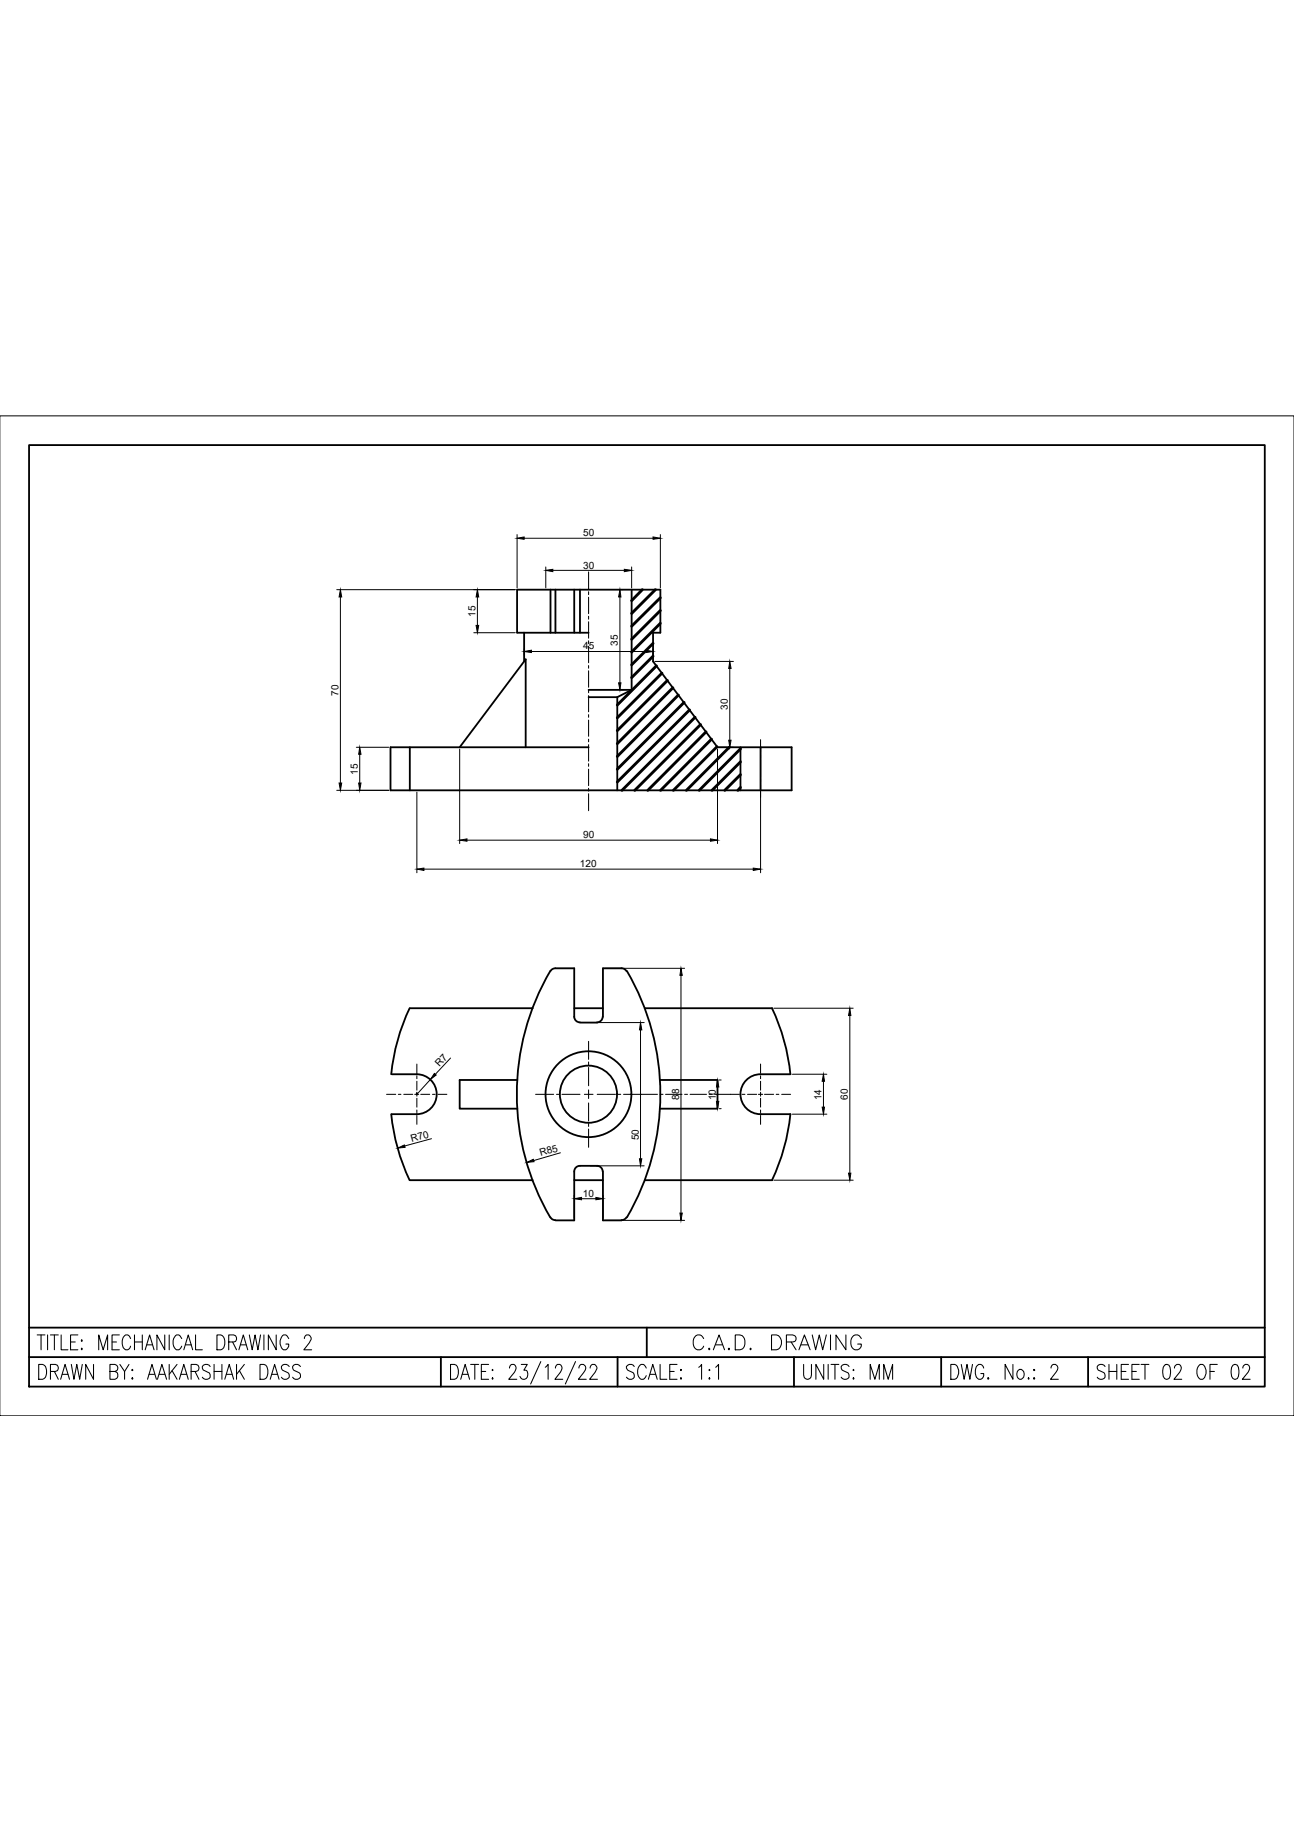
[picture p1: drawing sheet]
<svg xmlns="http://www.w3.org/2000/svg" width="210mm" height="297mm" viewBox="0 0 210 297" stroke-linecap="round" stroke-linejoin="round" font-family="sans-serif">
<defs><g id="words">
<text font-size="5.7" x="111.5" y="220.1">C.A.D. DRAWING</text>
<g font-size="1.6">
<text x="94.6" y="87">50</text>
<text x="94.6" y="92.2">30</text>
<text x="77.1" y="100.1" transform="rotate(-90 77.1 100.1)">15</text>
<text x="94.6" y="105.4">45</text>
<text x="100.2" y="104.7" transform="rotate(-90 100.2 104.7)">35</text>
<text x="54.9" y="112.8" transform="rotate(-90 54.9 112.8)">70</text>
<text x="118.1" y="115.2" transform="rotate(-90 118.1 115.2)">30</text>
<text x="58.1" y="125.7" transform="rotate(-90 58.1 125.7)">15</text>
<text x="94.6" y="136">90</text>
<text x="94.1" y="140.7">120</text>
<text x="71.3" y="173.1" transform="rotate(-47 71.3 173.1)">R7</text>
<text x="110.2" y="178.4" transform="rotate(-90 110.2 178.4)">88</text>
<text x="116.1" y="178.5" transform="rotate(-90 116.1 178.5)">10</text>
<text x="133.3" y="178.5" transform="rotate(-90 133.3 178.5)">14</text>
<text x="137.5" y="178.4" transform="rotate(-90 137.5 178.4)">60</text>
<text x="66.8" y="185.3" transform="rotate(-16 66.8 185.3)">R70</text>
<text x="103.6" y="185" transform="rotate(-90 103.6 185)">50</text>
<text x="87.7" y="187.6" transform="rotate(-17 87.7 187.6)">R85</text>
<text x="94.5" y="194.1">10</text>
</g>
</g></defs>
<!-- layer: 0 -->
<g fill="none" stroke="#000" stroke-width=".3">
<path d="M89.3 95.7v6.9M90.1 95.7v6.9M93.1 95.7v6.9M94.1 95.7v6.9M102.5 95.7v16.2l-2.4 1.2M85 102.6v4.7M95.5 102.6h-11.6v-6.9h23.2v6.9h-1.2v4.7l10.5 13.9h12v7h-65.1v-7h32.2M95.5 111.9h7M95.5 113.1h4.6M100.1 113.1v15.1M66.5 121.2v7M74.6 121.2l10.7-14.2v14.2"/>
<path d="M120.1 121.2v7M123.4 121.2v7M89.3 157.5a39.5 39.5 0 0 0 0 40M90.1 157.1l-.6 .2-.2 .2M90.1 157.1h3v7.9M100.8 157.1l.6 .2 .2 .2M100.9 157.1h-3.1v7.9M101.7 157.5a39.5 39.5 0 0 1 0 40M63.5 174.3h4.1a3.2 3.2 0 0 1 3.2 3.2 3.2 3.2 0 0 1-3.2 3.2h-4.1M66.4 163.6a32.5 32.5 0 0 0-2.9 10.7M66.5 163.6h19.9M67.6 177.5h.1"/>
<path d="M83.9 175.2h-9.3v4.7h9.3M93.1 164.9a.91 .91 0 0 0 1 .9M93.1 163.6h4.7M94.1 165.9h2.8M97.8 164.9a.91 .91 0 0 1-.9 .9M104.6 163.6h20.7M107 175.2h9.4v4.7h-9.4M125.2 163.6a32.5 32.5 0 0 1 3 10.7M128.2 174.3h-4.8a3.2 3.2 0 0 0-3.3 3.2 3.2 3.2 0 0 0 3.3 3.2h4.8M63.5 180.8a32.5 32.5 0 0 0 2.9 10.7M66.5 191.5h19.9M89.3 197.5l.2 .2 .6 .2"/>
<path d="M93.1 191.5h4.7M93.1 190.1v7.9h-3M94.1 189.1a.91 .91 0 0 0-1 .9M94.1 189.1h2.8M96.9 189.1a.91 .91 0 0 1 .9 .9M97.8 190.1v7.9h3.1M101.6 197.5l-.2 .2-.6 .2M104.6 191.5h20.7M128.2 180.8a32.5 32.5 0 0 1-3 10.7"/>
<circle cx="95.5" cy="177.5" r="7"/>
<circle cx="95.5" cy="177.5" r="4.6"/>
</g>
<!-- layer: CENTERLINE -->
<g fill="none" stroke="#000" stroke-width=".17">
<path d="M95.5 92.8v2.8M95.5 96v.5M95.5 96.9v2.7M95.5 100v.4M95.5 100.9v2.6M95.5 104v.4M95.5 104.8v2.7M95.5 108v.4M95.5 108.8v2.7M95.5 112v.4M95.5 112.8v2.7M95.5 115.9v.5"/>
<path d="M95.5 116.8v2.7M95.5 119.9v.4M95.5 120.8v2.7M95.5 123.9v.4M95.5 124.8v2.7M95.5 127.9v.4M95.5 128.8v2.7M123.4 120v2M123.4 122.5v.4M123.4 123.3v2.7M123.4 126.4v.5M123.4 127.3v2.1"/>
<path d="M62.7 177.5h1.5M64.6 177.5h.4M65.5 177.5h1.4M67.3 177.5h.6M67.6 172.6v1.5M67.6 174.5v.5M67.6 175.4v1.5M67.6 177.2v.6M67.6 178.2v1.4M68.3 177.5h1.4M70.2 177.5h.4M71 177.5h1.5"/>
<path d="M86.9 177.5h2.9M90.3 177.5h.4M91.2 177.5h2.9M94.8 177.5h1.4M95.5 168.9v3M95.5 172.3v.4M95.5 173.2v2.9M95.5 176.8v1.4M95.5 178.9v2.9M96.9 177.5h2.9M100.3 177.5h.4M101.1 177.5h5.6"/>
<path d="M107.1 177.5h.4M108 177.5h2.6M111.1 177.5h.4M111.9 177.5h2.7M115 177.5h.5M115.9 177.5h4M120.4 177.5h.4M121.3 177.5h1.4M123 177.5h.7M123.4 172.6v1.5M123.4 174.5v.5M123.4 175.4v1.5"/>
<path d="M123.4 177.2v.6M123.4 178.2v1.4M124 177.5h1.5M125.9 177.5h.4M126.8 177.5h1.4M67.6 180.1v.4M67.6 181v1.4M95.5 182.3v.4M95.5 183.2v2.9M123.4 180.1v.4M123.4 181v1.4"/>
</g>
<!-- layer: HATCH -->
<g fill="none" stroke="#000" stroke-width=".47">
<path d="M104.2 95.7l-1.7 1.7M106.3 95.7l-3.8 3.8M107.1 97l-4.6 4.6M107.1 99l-4.6 4.7M105.9 104.4l-3.4 3.5M105.9 106.5l-3.4 3.4M106.5 108l-6.4 6.4M107.1 101.1l-4.6 4.7M107.4 109.2l-7.3 7.2M108.3 110.4l-8.2 8.1M109.1 111.6l-9 9M110 112.8l-9.9 9.9"/>
<path d="M111 113.9l-10.9 10.9M111.9 115.2l-11.8 11.7M112.7 116.4l-11.8 11.8M113.6 117.5l-10.6 10.7M114.5 118.7l-9.4 9.5M115.4 119.9l-8.2 8.3M116.3 121.1l-7.1 7.1M118.3 121.2l-6.9 7M120.1 121.5l-6.7 6.7M120.1 123.6l-4.6 4.6M120.1 125.7l-2.5 2.5M120.1 127.7l-.4 .5"/>
</g>
<!-- layer: DIMENSIONS -->
<g fill="none" stroke="#000" stroke-width=".16">
<path d="M54.6 95.7h29M55.2 96.8v30.2M77.4 96.8v4.7M83.9 86.7v8.7M85 87.3h20.9M88.5 92v3.4M89.7 92.5h11.6M100.6 96.8v14M100.8 95.7h.3M102.5 92v3.4M107.1 86.7v8.7M76.8 102.6h6.8"/>
<path d="M85 105.3v1M86.2 105.7h18.6M100.8 111.9h.3M105.9 105.3v1M106.2 107.3h12.8M118.4 108.4v11.7M54.6 128.2h8.4M57.8 121.2h5.2M58.3 122.4v4.6M67.6 128.5v13.1M74.6 121.5v15.3M75.7 136.3h39.5"/>
<path d="M116.4 121.5v15.3M116.7 121.2h2.3M123.4 128.5v13.1M68.8 141h53.4M98.1 157.1h13M110.5 158.2v38.6M69.8 175.1l-2.2 2.4M73.1 171.6l-2.5 2.7M95.8 165.9h8.7M103.9 167.1v20.9M116.4 176.3v2.4M116.7 175.2h.3"/>
<path d="M116.7 179.9h.3M125.5 163.6h12.9M128.5 174.3h5.6M133.6 175.4v4.2M137.9 164.7v25.6M70 184.7l-4.4 1.2M90.9 187l-4.4 1.3M93.1 193.9v3.8M94.3 194.5h2.4M95.8 189.1h8.7M97.8 193.9v3.8M98.1 198h13"/>
<path d="M125.5 191.5h12.9M128.5 180.7h5.6"/>
</g>
<g fill="#000" stroke="#000" stroke-width=".16">
<path d="M55.2 95.7l.2 1.1h-.4zM77.4 95.7l.3 1.1h-.5zM83.9 87.3l1.1-.2v.4zM88.5 92.5l1.2-.1v.3zM100.6 95.7l.1 1.1h-.4zM101.3 92.4l1.2 .1-1.2 .2zM105.9 87.1l1.2 .2-1.2 .2zM77.2 101.5h.5l-.3 1.1zM85 105.7l1.2-.2v.4zM100.3 110.8h.4l-.1 1.1zM104.8 105.5l1.1 .2-1.1 .2zM118.4 107.3l.2 1.1h-.4z"/>
<path d="M55 127h.4l-.2 1.2zM58.3 121.2l.3 1.2h-.4zM58.2 127h.4l-.3 1.2zM74.6 136.3l1.1-.2v.4zM115.2 136.1l1.2 .2-1.2 .2zM118.2 120.1h.4l-.2 1.1zM67.6 141l1.2-.2v.4zM110.5 157.1l.2 1.1h-.4zM122.2 140.8l1.2 .2-1.2 .2zM70.5 174.1l.3 .3-1 .7zM103.9 165.9l.2 1.2h-.4zM116.4 175.2l.2 1.1h-.4z"/>
<path d="M116.2 178.7h.4l-.2 1.2zM133.6 174.3l.1 1.1h-.3zM133.4 179.6h.3l-.1 1.1zM137.9 163.6l.1 1.1h-.4zM64.5 186.3l1.1-.6 .1 .4zM85.4 188.6l1.1-.5 .1 .4zM93.1 194.5l1.2-.2v.3zM96.7 194.3l1.1 .2-1.1 .1zM103.7 188h.4l-.2 1.1zM110.3 196.8h.4l-.2 1.2zM137.6 190.3h.4l-.1 1.2z"/>
</g>
<!-- layer: TITLEBLOCK -->
<path d="M4.7 72.2h200.5v152.7h-200.5zM4.7 215.4h200.5M104.9 215.4v4.8M4.7 220.2h200.5M71.5 220.2v4.7M100.2 220.2v4.7M128.8 220.2v4.7M152.7 220.2v4.7M176.5 220.2v4.7" fill="none" stroke="#000" stroke-width=".3"/>
<g fill="none" stroke="#000" stroke-width=".17">
<path d="M6 216.6h1.3M6.7 216.6v2.4M7.7 216.6v2.4M8.2 216.6h1.3M8.8 216.6v2.4M9.9 216.6v2.4h1.1M11.4 217.7h.8M12.6 216.6h-1.2v2.4h1.2M13.3 217.4v.1v.1l-.1-.1zM13.3 218.7v.1v.2l-.1-.2zM16 219v-2.4l.7 2.4 .8-2.4v2.4M18.2 217.7h.7"/>
<path d="M19.4 216.6h-1.2v2.4h1.2M21.2 217.2a.64 .64 0 0 0-.7-.7 .64 .64 0 0 0-.6 .7 1.52 1.52 0 0 0 .5 1.8 .67 .67 0 0 0 .8-.6M21.8 217.7h1.3M21.8 216.6v2.4M23.1 216.6v2.4M23.6 219l.7-2.4 .7 2.4M23.8 218.2h.9M26.7 216.6v2.4l-1.2-2.4v2.4M27.4 216.6v2.4M29.5 217.2a.66 .66 0 0 0-1-.5 1.59 1.59 0 0 0 .1 2.3 .74 .74 0 0 0 .9-.6M29.8 219l.7-2.4 .8 2.4M30.1 218.2h.9"/>
<path d="M31.7 216.6v2.4h1.1M35.2 216.6h.6a1.43 1.43 0 0 1 0 2.4h-.6zM37.1 217.7h.8a.58 .58 0 0 0 .5-.6 .58 .58 0 0 0-.5-.5h-.8v2.4M37.7 217.7l.7 1.3M38.7 219l.8-2.4 .7 2.4M39 218.2h.9M40.4 216.6l.5 2.4 .5-2.4 .4 2.4 .5-2.4M42.8 216.6v2.4M44.8 216.6v2.4l-1.3-2.4v2.4M46.8 217.2a.66 .66 0 0 0-1-.5 1.59 1.59 0 0 0 .2 2.3 .75 .75 0 0 0 .8-1h-.4M49.4 217.2l.1-.4 .2-.2a.63 .63 0 0 1 .8 .4v.3l-.3 .5-.9 1.2h1.3M6.3 221.3h.6a1.47 1.47 0 0 1 .5 2.1l-.5 .4h-.6z"/>
<path d="M8.2 222.5h.8l.3-.1a.6 .6 0 0 0-.3-1.1h-.8v2.5M8.8 222.5l.7 1.3M9.8 223.8l.8-2.5 .7 2.5M10.1 223h.9M11.6 221.3l.4 2.5 .5-2.5 .4 2.5 .4-2.5M15.2 221.3v2.5l-1.3-2.5v2.5M17.8 222.5h.8a.58 .58 0 0 0 .5-.6 .58 .58 0 0 0-.5-.6h-.8v2.5h.8a.66 .66 0 0 0 .5-.7 .66 .66 0 0 0-.5-.6M19.4 221.3l.8 1.2v1.3M20.9 221.3l-.7 1.2M21.5 222.2l.1 .1-.1 .1-.1-.1zM21.5 223.5l.1 .1-.1 .2-.1-.2zM23.9 223.8l.8-2.5 .7 2.5"/>
<path d="M24.2 223h.9M25.5 223.8l.8-2.5 .7 2.5M25.8 223h.9M27.4 221.3v2.5M27.9 222.4l.8 1.4M28.7 221.3l-1.3 1.7M29.1 223.8l.7-2.5 .7 2.5M29.4 223h.9M31 222.5h.8l.3-.1a.6 .6 0 0 0-.3-1.1h-.8v2.5M31.6 222.5l.7 1.3M34.1 221.7a.67 .67 0 0 0-.7-.4 .67 .67 0 0 0-.6 .6l.2 .4 .9 .4a.64 .64 0 0 1-.3 1.1h-.3l-.5-.4M34.7 221.3v2.5"/>
<path d="M34.7 222.5h1.3M36 221.3v2.5M36.5 223.8l.7-2.5 .7 2.5M36.7 223h.9M38.4 221.3v2.5M38.8 222.4l.8 1.4M39.6 221.3l-1.2 1.7M42.2 221.3h.6a1.47 1.47 0 0 1 .5 2.1l-.5 .4h-.6zM43.8 223.8l.7-2.5 .8 2.5M44.1 223h.9M46.9 221.7a.67 .67 0 0 0-.7-.4 .67 .67 0 0 0-.6 .6l.4 .5a1.06 1.06 0 0 1 .9 .6v.4a.74 .74 0 0 1-1.3 0M48.7 221.7a.67 .67 0 0 0-.7-.4 .67 .67 0 0 0-.5 .6l.3 .5a1.06 1.06 0 0 1 .9 .6v.4a.74 .74 0 0 1-1.2 0"/>
<path d="M73.1 221.3h.6a1.47 1.47 0 0 1 .5 2.1l-.5 .4h-.6zM74.7 223.8l.8-2.5 .7 2.5M75 223h.9M76.3 221.3h1.4M77 221.3v2.5M78.1 222.5h.7M79.3 221.3h-1.2v2.5h1.2M79.9 222.2l.1 .1-.1 .1-.1-.1zM79.9 223.5l.1 .1-.1 .2-.1-.2zM82.6 221.9l.1-.3 .3-.3h.4l.1 .2a.82 .82 0 0 1 0 1.1l-1 1.2h1.3M84.6 221.3h.9l-.5 1h.3a.82 .82 0 0 1 .3 .9 .82 .82 0 0 1-.8 .6l-.2-.2-.3-.3M87.7 220.9l-1.6 3.6"/>
<path d="M88.4 221.8l.5-.5v2.5M90.1 221.9l.1-.3 .2-.3h.4l.2 .2a.82 .82 0 0 1-.1 1.1l-.9 1.2h1.3M93.4 220.9l-1.7 3.6M93.9 221.9l.1-.3 .2-.3a.63 .63 0 0 1 .8 .5l-.1 .5-1.1 1.5h1.3M95.7 221.9l.1-.3 .3-.3a.63 .63 0 0 1 .7 .5l-.3 .8-.9 1.2h1.3M102.9 221.7a.67 .67 0 0 0-.7-.4 .67 .67 0 0 0-.6 .6 1.24 1.24 0 0 0 1.1 .8 .65 .65 0 0 1-.2 1.1h-.4l-.5-.4M104.8 221.9a.66 .66 0 0 0-1-.4 1.59 1.59 0 0 0 .2 2.3 .74 .74 0 0 0 .8-.6M105.2 223.8l.7-2.5 .7 2.5M105.5 223h.9M107.1 221.3v2.5h1.1M108.6 222.5h.8M109.8 221.3h-1.2v2.5h1.2"/>
<path d="M110.5 222.2v.1v.1l-.1-.1zM110.5 223.5v.1v.2l-.1-.2zM113.3 221.8l.5-.5v2.5M115.1 222.2l.1 .1-.1 .1-.1-.1zM115.1 223.5l.1 .1-.1 .2-.1-.2zM116.1 221.8l.5-.5v2.5M130.4 221.3v2.1a.61 .61 0 0 0 .6 .4 .61 .61 0 0 0 .5-.4l.1-2.1M133.6 221.3v2.5l-1.3-2.5v2.5M134.3 221.3v2.5M135.4 221.3v2.5M137.7 221.7a.67 .67 0 0 0-.7-.4 .67 .67 0 0 0-.5 .6l.1 .4 1 .4a.64 .64 0 0 1-.3 1.1h-.4l-.4-.4M138.4 222.2l.1 .1-.1 .1v-.1z"/>
<path d="M138.4 223.5l.1 .1-.1 .2v-.2zM141.2 223.8v-2.5l.7 2.5 .7-2.5v2.5M143.4 223.8v-2.5l.7 2.5 .7-2.5v2.5M154.2 221.3h.7a1.43 1.43 0 0 1 0 2.5h-.7zM155.9 221.3l.5 2.5 .5-2.5 .4 2.5 .4-2.5M159.6 221.9a.64 .64 0 0 0-.7-.6 .64 .64 0 0 0-.6 .6 1.52 1.52 0 0 0 .5 1.9 .71 .71 0 0 0 .8-1h-.5M160.3 223.5l.1 .1-.1 .2-.1-.2zM164.3 221.3v2.5l-1.3-2.5v2.5M165.2 222.3l.2-.1a.81 .81 0 0 1 .7 .8 .81 .81 0 0 1-.7 .8 .96 .96 0 0 1-.2-1.5zM166.8 223.5l.1 .1-.1 .2v-.2zM167.7 222.2l.2 .1-.2 .1v-.1zM167.7 223.5l.2 .1-.2 .2v-.2z"/>
<path d="M170.5 221.9l.1-.3 .2-.3a.63 .63 0 0 1 .8 .5l-.1 .5-1.1 1.5h1.3M179.3 221.7a.67 .67 0 0 0-.8-.4 .67 .67 0 0 0-.5 .6l.2 .4 .9 .4a.64 .64 0 0 1-.3 1.1h-.4l-.4-.4M179.9 222.5h1.3M179.9 221.3v2.5M181.2 221.3v2.5M181.9 222.5h.7M183.1 221.3h-1.2v2.5h1.2M183.6 222.5h.7M184.8 221.3h-1.2v2.5h1.2M185.1 221.3h1.3M185.7 221.3v2.5M188.9 221.5l.4-.2a1.15 1.15 0 0 1 .6 1.4l-.3 .9-.4 .2a1.17 1.17 0 0 1-.6-1.4l.1-.6z"/>
<path d="M190.5 221.9v-.1a.63 .63 0 0 1 .8-.5l.1 .2a.82 .82 0 0 1 0 1.1l-1 1.2h1.3M194.5 221.5l.2-.2a.67 .67 0 0 1 .8 .6 1.61 1.61 0 0 1-.4 1.9 .84 .84 0 0 1-.9-1 1.55 1.55 0 0 1 .3-1.3zM196.3 222.5h.7M197.5 221.3h-1.2v2.5M200 221.5l.4-.2a1.15 1.15 0 0 1 .6 1.4l-.3 .9-.4 .2a1.17 1.17 0 0 1-.6-1.4l.1-.6zM201.6 221.9v-.1a.58 .58 0 0 1 .9-.3 .82 .82 0 0 1 0 1.1l-1 1.2h1.3"/>
</g>
<path d="M0 67.5h209.9v162.2h-209.9z" fill="none" stroke="#000" stroke-width=".16"/>
<use href="#words"/>
</svg>
